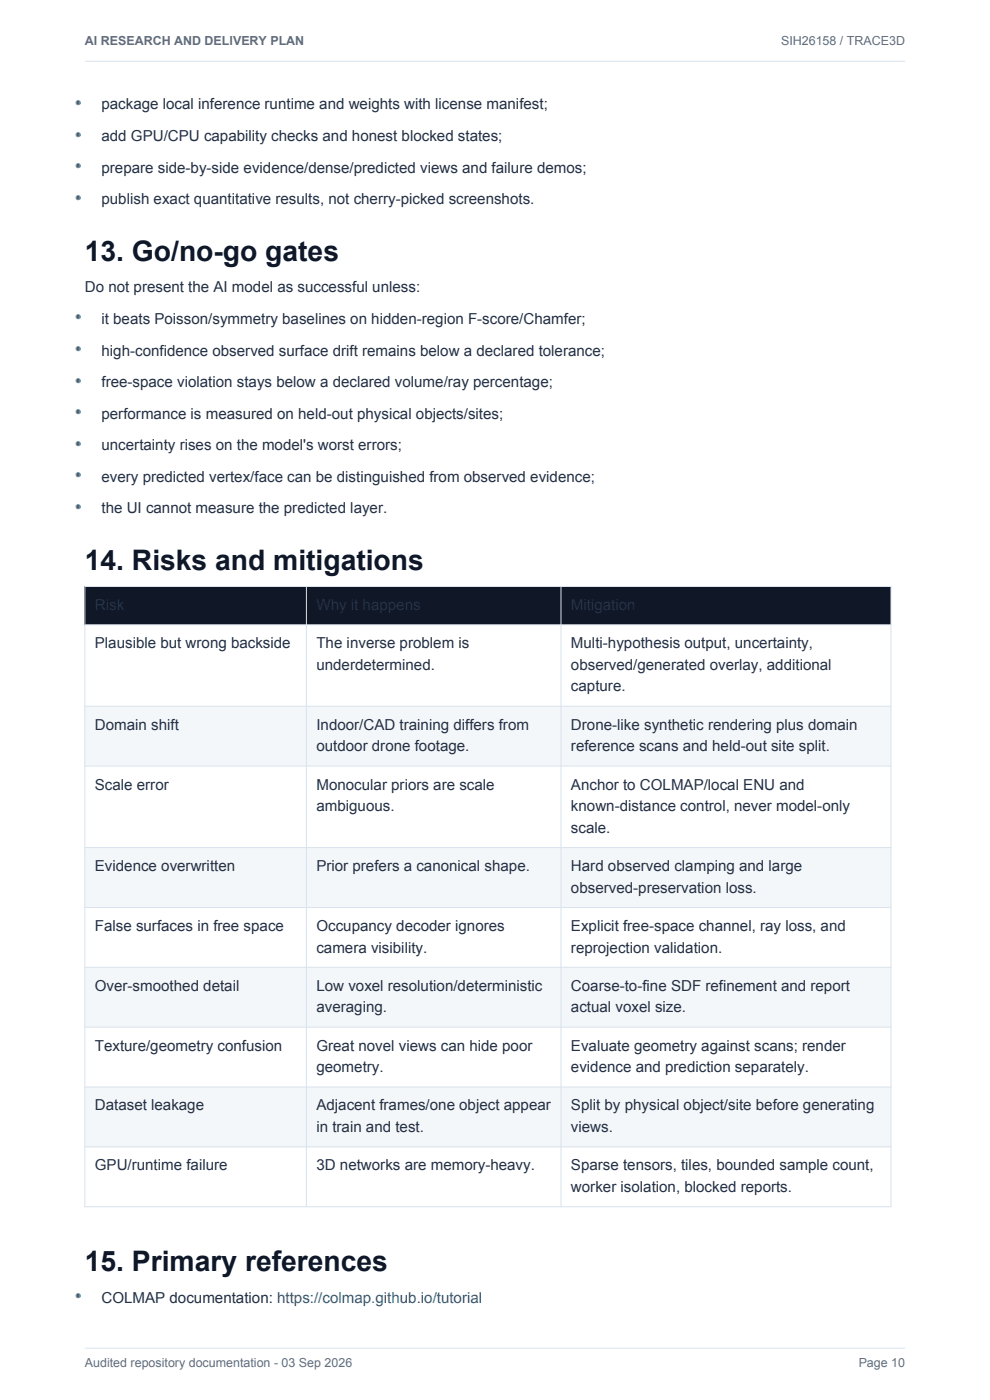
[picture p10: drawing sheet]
<svg xmlns="http://www.w3.org/2000/svg" width="210mm" height="297mm" viewBox="0 0 210 297" stroke-linecap="round" stroke-linejoin="round" font-family="sans-serif">
<defs><g id="words">
<g font-size="6" fill="#101828">
<text x="18" y="55.3">13. Go/no-go gates</text>
<text x="18" y="120.9">14. Risks and mitigations</text>
<text x="18" y="269.6">15. Primary references</text>
</g>
<g font-size="3.2" fill="#243044">
<text x="21.5" y="23.2">package local inference runtime and weights with license manifest;</text>
<text x="21.5" y="29.9">add GPU/CPU capability checks and honest blocked states;</text>
<text x="21.5" y="36.6">prepare side-by-side evidence/dense/predicted views and failure demos;</text>
<text x="21.5" y="43.3">publish exact quantitative results, not cherry-picked screenshots.</text>
<text x="18" y="62">Do not present the AI model as successful unless:</text>
<text x="21.5" y="68.7">it beats Poisson/symmetry baselines on hidden-region F-score/Chamfer;</text>
<text x="21.5" y="75.4">high-confidence observed surface drift remains below a declared tolerance;</text>
<text x="21.5" y="82.1">free-space violation stays below a declared volume/ray percentage;</text>
<text x="21.5" y="88.8">performance is measured on held-out physical objects/sites;</text>
<text x="21.5" y="95.5">uncertainty rises on the model's worst errors;</text>
<text x="21.5" y="102.2">every predicted vertex/face can be distinguished from observed evidence;</text>
<text x="21.5" y="108.9">the UI cannot measure the predicted layer.</text>
<text x="20.1" y="137.5">Plausible but wrong backside</text>
<text x="67.1" y="137.5">The inverse problem is</text>
<text x="121.1" y="137.5">Multi-hypothesis output, uncertainty,</text>
<text x="67.1" y="142.1">underdetermined.</text>
<text x="121.1" y="142.1">observed/generated overlay, additional</text>
<text x="121.1" y="146.7">capture.</text>
<text x="20.1" y="154.8">Domain shift</text>
<text x="67.1" y="154.8">Indoor/CAD training differs from</text>
<text x="121.1" y="154.8">Drone-like synthetic rendering plus domain</text>
<text x="67.1" y="159.4">outdoor drone footage.</text>
<text x="121.1" y="159.4">reference scans and held-out site split.</text>
<text x="20.1" y="167.5">Scale error</text>
<text x="67.1" y="167.5">Monocular priors are scale</text>
<text x="121.1" y="167.5">Anchor to COLMAP/local ENU and</text>
<text x="67.1" y="172.1">ambiguous.</text>
<text x="121.1" y="172.1">known-distance control, never model-only</text>
<text x="121.1" y="176.7">scale.</text>
<text x="20.1" y="184.8">Evidence overwritten</text>
<text x="67.1" y="184.8">Prior prefers a canonical shape.</text>
<text x="121.1" y="184.8">Hard observed clamping and large</text>
<text x="121.1" y="189.4">observed-preservation loss.</text>
<text x="20.1" y="197.5">False surfaces in free space</text>
<text x="67.1" y="197.5">Occupancy decoder ignores</text>
<text x="121.1" y="197.5">Explicit free-space channel, ray loss, and</text>
<text x="67.1" y="202.1">camera visibility.</text>
<text x="121.1" y="202.1">reprojection validation.</text>
<text x="20.1" y="210.2">Over-smoothed detail</text>
<text x="67.1" y="210.2">Low voxel resolution/deterministic</text>
<text x="67.1" y="214.8">averaging.</text>
<text x="121.1" y="210.2">Coarse-to-fine SDF refinement and report</text>
<text x="121.1" y="214.8">actual voxel size.</text>
<text x="20.1" y="222.9">Texture/geometry confusion</text>
<text x="67.1" y="222.9">Great novel views can hide poor</text>
<text x="67.1" y="227.5">geometry.</text>
<text x="121.1" y="222.9">Evaluate geometry against scans; render</text>
<text x="121.1" y="227.5">evidence and prediction separately.</text>
<text x="20.1" y="235.6">Dataset leakage</text>
<text x="67.1" y="235.6">Adjacent frames/one object appear</text>
<text x="121.1" y="235.6">Split by physical object/site before generating</text>
<text x="67.1" y="240.2">in train and test.</text>
<text x="121.1" y="240.2">views.</text>
<text x="20.1" y="248.3">GPU/runtime failure</text>
<text x="67.1" y="248.3">3D networks are memory-heavy.</text>
<text x="121.1" y="248.3">Sparse tensors, tiles, bounded sample count,</text>
<text x="121.1" y="252.9">worker isolation, blocked reports.</text>
<text x="21.5" y="276.3">COLMAP documentation: https://colmap.github.io/tutorial</text>
</g>
<g font-size="2.6" fill="#5f6c80">
<text x="18" y="9.5">AI RESEARCH AND DELIVERY PLAN</text>
<text x="165.7" y="9.5">SIH26158 / TRACE3D</text>
<text x="18" y="290">Audited repository documentation - 03 Sep 2026</text>
<text x="182.1" y="290">Page 10</text>
</g>
<g font-size="2.5" fill="#00a6b2">
<text x="15.9" y="22.5">●</text>
<text x="15.9" y="29.2">●</text>
<text x="15.9" y="35.9">●</text>
<text x="15.9" y="42.6">●</text>
<text x="15.9" y="68">●</text>
<text x="15.9" y="74.7">●</text>
<text x="15.9" y="81.4">●</text>
<text x="15.9" y="88.1">●</text>
<text x="15.9" y="94.8">●</text>
<text x="15.9" y="101.5">●</text>
<text x="15.9" y="108.2">●</text>
<text x="15.9" y="275.6">●</text>
</g>
</g></defs>
<path d="M18 13h174M18 286h174" fill="none" stroke="#d9e2ec" stroke-width=".21"/>
<path d="M18 124.4h171v8.1h-171z" fill-rule="evenodd" fill="#101828"/>
<g fill="#f4f7fa">
<path d="M18 149.8h171v12.7h-171z" fill-rule="evenodd"/>
<path d="M18 179.8h171v12.7h-171z" fill-rule="evenodd"/>
<path d="M18 205.2h171v12.7h-171z" fill-rule="evenodd"/>
<path d="M18 230.6h171v12.7h-171z" fill-rule="evenodd"/>
</g>
<path d="M18 124.4h171v131.6h-171zM18 132.5h171M65 124.4v131.6M119 124.4v131.6M18 149.8h171M18 162.5h171M18 179.8h171M18 192.5h171M18 205.2h171M18 217.9h171M18 230.6h171M18 243.3h171" fill="none" stroke="#d9e2ec" stroke-width=".21"/>
<use href="#words"/>
</svg>
